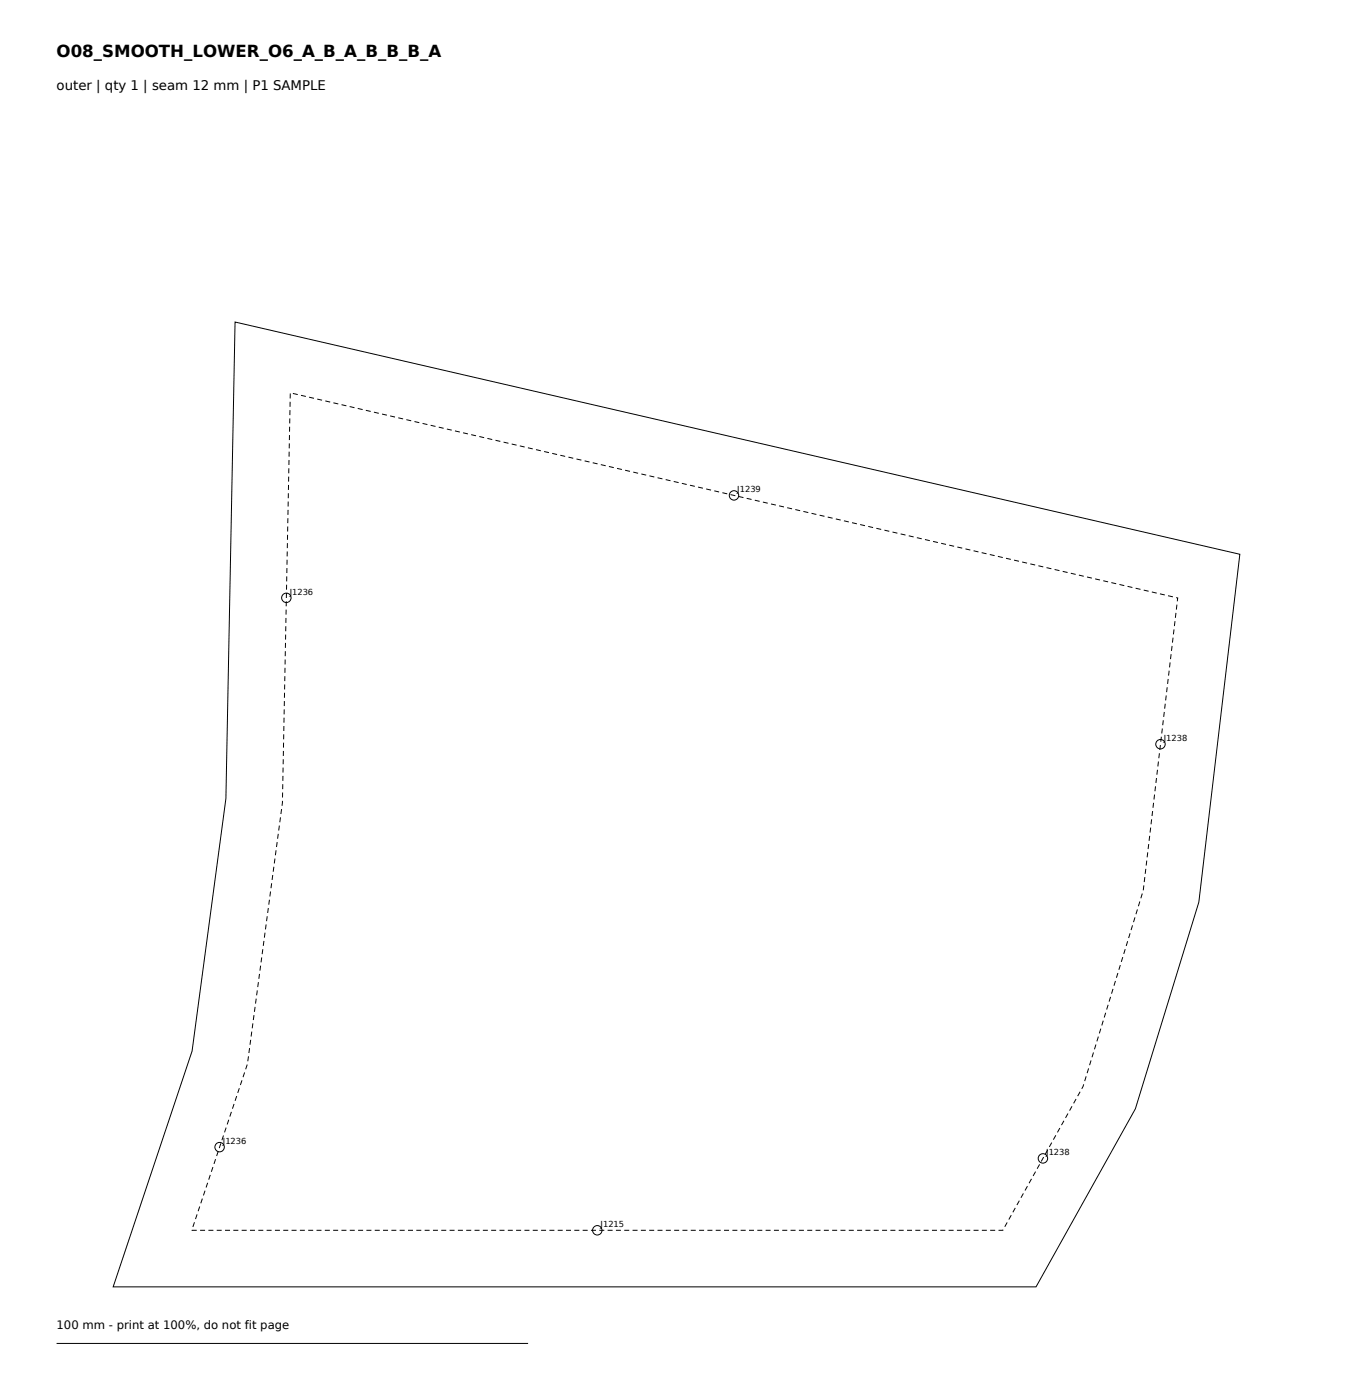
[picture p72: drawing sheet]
<svg xmlns="http://www.w3.org/2000/svg" width="287mm" height="297mm" viewBox="0 0 287 297" stroke-linecap="round" stroke-linejoin="round" font-family="sans-serif">
<defs><g id="words">
<text font-size="3.5" x="12" y="12">O08_SMOOTH_LOWER_O6_A_B_A_B_B_B_A</text>
<text font-size="2.8" x="12" y="19">outer | qty 1 | seam 12 mm | P1 SAMPLE</text>
<text font-size="2.5" x="12" y="282">100 mm - print at 100%, do not fit page</text>
<g font-size="1.8">
<text x="156.4" y="104.4">J1239</text>
<text x="61.4" y="126.1">J1236</text>
<text x="246.8" y="157.2">J1238</text>
<text x="47.3" y="242.6">J1236</text>
<text x="221.9" y="245">J1238</text>
<text x="127.4" y="260.3">J1215</text>
</g>
</g></defs>
<g fill="none" stroke="#000" stroke-width=".21">
<path d="M49.9 68.3l213.1 49.3-8.7 73.8-13.5 43.8-21.1 37.8h-195.7l16.7-50 7.2-53.6zM12 285h100"/>
<circle cx="155.7" cy="105.1" r="1"/>
<circle cx="60.7" cy="126.8" r="1"/>
<circle cx="246.1" cy="157.9" r="1"/>
<circle cx="46.6" cy="243.4" r="1"/>
<circle cx="221.2" cy="245.7" r="1"/>
<circle cx="126.7" cy="261" r="1"/>
</g>
<path d="M61.6 83.3l188.2 43.6-7.3 62-12.8 41.6-17 30.5h-172l11.8-35.3 7.4-55.4z" fill="none" stroke="#000" stroke-width=".21" stroke-dasharray="1.1 .7" stroke-linecap="butt"/>
<use href="#words"/>
</svg>
